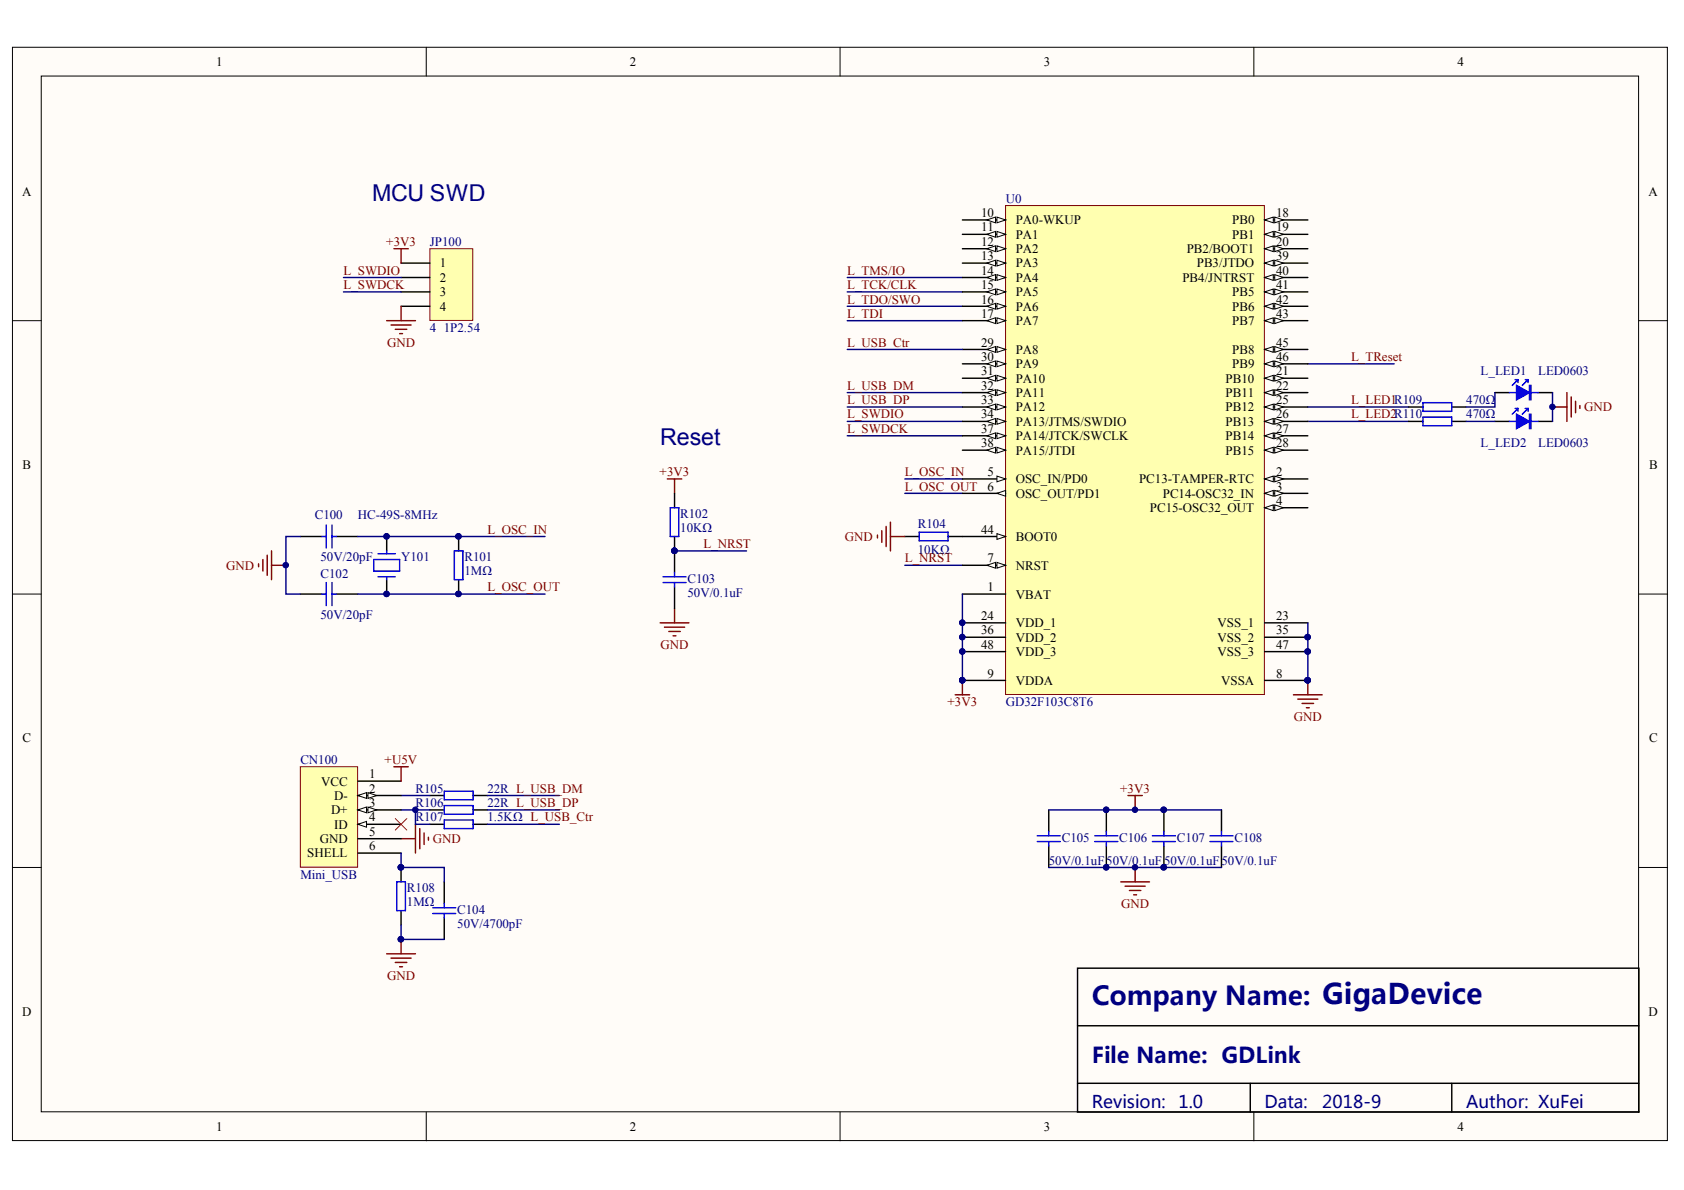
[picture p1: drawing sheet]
<svg xmlns="http://www.w3.org/2000/svg" width="297mm" height="210mm" viewBox="0 0 297 210" stroke-linecap="round" stroke-linejoin="round" font-family="sans-serif">
<defs><g id="words">
<text font-size="4.6" fill="#000080" x="192.6" y="177.2">Company Name: GigaDevice</text>
<g font-size="4.1" fill="#000080">
<text x="65.7" y="35.4">MCU SWD</text>
<text x="116.4" y="78.5">Reset</text>
</g>
<text font-size="3.8" fill="#000080" x="192.6" y="187.6">File Name: GDLink</text>
<g font-size="3.1" fill="#000080">
<text x="192.6" y="195.4">Revision:</text>
<text x="207.9" y="195.4">1.0</text>
<text x="223.1" y="195.4">Data:</text>
<text x="233.2" y="195.4">2018-9</text>
<text x="258.6" y="195.4">Author: XuFei</text>
</g>
<g font-size="2.3">
<text x="38.1" y="11.6">1</text>
<text x="111.1" y="11.6">2</text>
<text x="184.1" y="11.6">3</text>
<text x="257.1" y="11.6">4</text>
<text x="3.9" y="34.5">A</text>
<text x="290.8" y="34.5">A</text>
<text x="173" y="38.3">10</text>
<text x="173" y="40.8">11</text>
<text x="179.2" y="39.6">PA0-WKUP</text>
<text x="217.4" y="39.6">PB0</text>
<text x="225.1" y="38.3">18</text>
<text x="225.1" y="40.8">19</text>
<text x="77.6" y="47.2">1</text>
<text x="173" y="43.4">12</text>
<text x="173" y="45.9">13</text>
<text x="179.2" y="42.1">PA1</text>
<text x="179.2" y="44.6">PA2</text>
<text x="179.2" y="47.2">PA3</text>
<text x="209.3" y="44.6">PB2/BOOT1</text>
<text x="211.1" y="47.2">PB3/JTDO</text>
<text x="217.4" y="42.1">PB1</text>
<text x="225.1" y="43.4">20</text>
<text x="225.1" y="45.9">39</text>
<text x="77.6" y="49.7">2</text>
<text x="77.6" y="52.3">3</text>
<text x="173" y="48.4">14</text>
<text x="173" y="51">15</text>
<text x="173" y="53.5">16</text>
<text x="179.2" y="49.7">PA4</text>
<text x="179.2" y="52.3">PA5</text>
<text x="208.6" y="49.7">PB4/JNTRST</text>
<text x="217.4" y="52.3">PB5</text>
<text x="225.1" y="48.4">40</text>
<text x="225.1" y="51">41</text>
<text x="225.1" y="53.5">42</text>
<text x="77.6" y="54.8">4</text>
<text x="173" y="56.1">17</text>
<text x="179.2" y="54.8">PA6</text>
<text x="179.2" y="57.3">PA7</text>
<text x="217.4" y="54.8">PB6</text>
<text x="217.4" y="57.3">PB7</text>
<text x="225.1" y="56.1">43</text>
<text x="173" y="61.1">29</text>
<text x="173" y="63.7">30</text>
<text x="179.2" y="62.4">PA8</text>
<text x="179.2" y="64.9">PA9</text>
<text x="217.4" y="62.4">PB8</text>
<text x="217.4" y="64.9">PB9</text>
<text x="225.1" y="61.1">45</text>
<text x="225.1" y="63.7">46</text>
<text x="173" y="66.2">31</text>
<text x="173" y="68.7">32</text>
<text x="173" y="71.3">33</text>
<text x="179.2" y="67.5">PA10</text>
<text x="179.2" y="70">PA11</text>
<text x="216.2" y="67.5">PB10</text>
<text x="216.2" y="70">PB11</text>
<text x="225.1" y="66.2">21</text>
<text x="225.1" y="68.7">22</text>
<text x="225.1" y="71.3">25</text>
<text x="173" y="73.8">34</text>
<text x="173" y="76.4">37</text>
<text x="179.2" y="72.5">PA12</text>
<text x="179.2" y="75.1">PA13/JTMS/SWDIO</text>
<text x="179.2" y="77.7">PA14/JTCK/SWCLK</text>
<text x="216.2" y="72.5">PB12</text>
<text x="216.2" y="75.1">PB13</text>
<text x="216.2" y="77.7">PB14</text>
<text x="225.1" y="73.8">26</text>
<text x="225.1" y="76.4">27</text>
<text x="4" y="82.7">B</text>
<text x="173" y="78.9">38</text>
<text x="174.2" y="84">5</text>
<text x="179.2" y="80.2">PA15/JTDI</text>
<text x="216.2" y="80.2">PB15</text>
<text x="225.1" y="78.9">28</text>
<text x="225.1" y="84">2</text>
<text x="290.9" y="82.7">B</text>
<text x="174.2" y="86.5">6</text>
<text x="179.2" y="85.3">OSC_IN/PD0</text>
<text x="179.2" y="87.8">OSC_OUT/PD1</text>
<text x="200.9" y="85.3">PC13-TAMPER-RTC</text>
<text x="205.1" y="87.8">PC14-OSC32_IN</text>
<text x="225.1" y="86.5">3</text>
<text x="225.1" y="89.1">4</text>
<text x="173" y="94.1">44</text>
<text x="179.2" y="95.4">BOOT0</text>
<text x="202.8" y="90.3">PC15-OSC32_OUT</text>
<text x="174.2" y="99.2">7</text>
<text x="179.2" y="100.5">NRST</text>
<text x="174.2" y="104.3">1</text>
<text x="179.2" y="105.6">VBAT</text>
<text x="173" y="109.4">24</text>
<text x="173" y="111.9">36</text>
<text x="179.2" y="110.6">VDD_1</text>
<text x="179.2" y="113.2">VDD_2</text>
<text x="214.8" y="110.6">VSS_1</text>
<text x="214.8" y="113.2">VSS_2</text>
<text x="225.1" y="109.4">23</text>
<text x="225.1" y="111.9">35</text>
<text x="173" y="114.4">48</text>
<text x="174.2" y="119.5">9</text>
<text x="179.2" y="115.7">VDD_3</text>
<text x="214.8" y="115.7">VSS_3</text>
<text x="225.1" y="114.4">47</text>
<text x="225.1" y="119.5">8</text>
<text x="179.2" y="120.8">VDDA</text>
<text x="215.4" y="120.8">VSSA</text>
<text x="4" y="131">C</text>
<text x="290.9" y="131">C</text>
<text x="65.1" y="137.3">1</text>
<text x="56.7" y="138.6">VCC</text>
<text x="58.4" y="143.6">D+</text>
<text x="58.9" y="141.1">D-</text>
<text x="65.1" y="139.8">2</text>
<text x="65.1" y="142.4">3</text>
<text x="56.4" y="148.7">GND</text>
<text x="58.9" y="146.2">ID</text>
<text x="65.1" y="144.9">4</text>
<text x="65.1" y="147.4">5</text>
<text x="65.1" y="150">6</text>
<text x="54.2" y="151.2">SHELL</text>
<text x="3.9" y="179.1">D</text>
<text x="290.8" y="179.1">D</text>
<text x="38.1" y="199.5">1</text>
<text x="111.1" y="199.5">2</text>
<text x="184.1" y="199.5">3</text>
<text x="257.1" y="199.5">4</text>
</g>
<g font-size="2.3" fill="#000080">
<text x="177.4" y="35.8">U0</text>
<text x="75.8" y="43.4">JP100</text>
<text x="75.8" y="58.6">4¡Á 1P2.54</text>
<text x="258.6" y="71.3">470Ω</text>
<text x="261.2" y="66.2">L_LED1</text>
<text x="271.3" y="66.2">LED0603</text>
<text x="258.6" y="73.8">470Ω</text>
<text x="261.2" y="78.9">L_LED2</text>
<text x="271.3" y="78.9">LED0603</text>
<text x="55.5" y="91.6">C100</text>
<text x="63.1" y="91.6">HC-49S-8MHz</text>
<text x="120" y="91.3">R102</text>
<text x="120" y="93.9">10KΩ</text>
<text x="161.9" y="93.1">R104</text>
<text x="56.5" y="98.9">50V/20pF</text>
<text x="56.5" y="102">C102</text>
<text x="70.8" y="98.9">Y101</text>
<text x="81.9" y="98.9">R101</text>
<text x="81.9" y="101.5">1MΩ</text>
<text x="161.9" y="97.7">10KΩ</text>
<text x="121.2" y="102.8">C103</text>
<text x="121.2" y="105.3">50V/0.1uF</text>
<text x="56.5" y="109.1">50V/20pF</text>
<text x="177.4" y="124.6">GD32F103C8T6</text>
<text x="53" y="134.8">CN100</text>
<text x="73.3" y="139.8">R105</text>
<text x="73.3" y="142.4">R106</text>
<text x="86" y="139.8">22R L_USB_DM</text>
<text x="86" y="142.4">22R L_USB_DP</text>
<text x="73.3" y="144.9">R107</text>
<text x="86" y="144.9">1.5KΩ L_USB_Ctr</text>
<text x="187.3" y="148.4">C105</text>
<text x="197.4" y="148.4">C106</text>
<text x="207.6" y="148.4">C107</text>
<text x="217.7" y="148.4">C108</text>
<text x="53" y="155.1">Mini_USB</text>
<text x="185" y="152.5">50V/0.1uF50V/0.1uF</text>
<text x="205.3" y="152.5">50V/0.1uF</text>
<text x="215.5" y="152.5">50V/0.1uF</text>
<text x="71.8" y="157.4">R108</text>
<text x="71.8" y="159.9">1MΩ</text>
<text x="80.6" y="161.2">C104</text>
<text x="80.6" y="163.7">50V/4700pF</text>
</g>
<g font-size="2.3" fill="#800000">
<text x="68.1" y="43.4">+3V3</text>
<text x="60.6" y="48.4">L_SWDIO</text>
<text x="60.6" y="51">L_SWDCK</text>
<text x="149.4" y="48.4">L_TMS/IO</text>
<text x="149.4" y="53.5">L_TDO/SWO</text>
<text x="149.4" y="51">L_TCK/CLK</text>
<text x="149.4" y="56.1">L_TDI</text>
<text x="68.3" y="61.1">GND</text>
<text x="149.4" y="61.1">L_USB_Ctr</text>
<text x="238.3" y="63.7">L_TReset</text>
<text x="149.4" y="71.3">L_USB_DP</text>
<text x="149.4" y="68.7">L_USB_DM</text>
<text x="238.3" y="71.3">L_LED1R109</text>
<text x="149.4" y="73.8">L_SWDIO</text>
<text x="149.4" y="76.4">L_SWDCK</text>
<text x="238.3" y="73.8">L_LED2R110</text>
<text x="279.4" y="72.5">GND</text>
<text x="116.3" y="84">+3V3</text>
<text x="159.6" y="84">L_OSC_IN</text>
<text x="159.6" y="86.5">L_OSC_OUT</text>
<text x="86" y="94.1">L_OSC_IN</text>
<text x="149" y="95.4">GND</text>
<text x="39.9" y="100.5">GND</text>
<text x="124.1" y="96.7">L_NRST</text>
<text x="159.6" y="99.2">L_NRST</text>
<text x="86" y="104.3">L_OSC_OUT</text>
<text x="116.5" y="114.4">GND</text>
<text x="167.1" y="124.6">+3V3</text>
<text x="228.2" y="127.1">GND</text>
<text x="67.8" y="134.8">+U5V</text>
<text x="197.6" y="139.8">+3V3</text>
<text x="76.3" y="148.7">GND</text>
<text x="197.8" y="160.1">GND</text>
<text x="68.3" y="172.8">GND</text>
</g>
</g></defs>
<g fill="#fffcf8" stroke="#000" stroke-width=".18">
<path d="M2.2 8.3h291.9v192.9h-291.9z"/>
<path d="M7.3 13.4h281.7v182.7h-281.7z"/>
</g>
<path d="M75.2 8.3v5.1M148.2 8.3v5.1M221.2 8.3v5.1M2.2 56.6h5.1M289.1 56.6h5.1M2.2 104.8h5.1M289.1 104.8h5.1M2.2 153h5.1M289.1 153h5.1M75.2 196.2v5M148.2 196.2v5M221.2 196.2v5" fill="none" stroke="#000" stroke-width=".18"/>
<g fill="none" stroke="#000" stroke-width=".25">
<path d="M53 94.6h3.8M59.3 94.6h3.8M68.2 94.6v2.6M80.9 94.6v2.6M119 87v2.6M119 94.6v6.4M159.6 94.6h2.5M167.2 94.6h2.6M53 104.8h3.8M59.3 104.8h3.8M68.2 102.2v2.6M80.9 102.2v2.6"/>
<path d="M119 103.5v3.8M185 142.9v3.8M185 149.2v3.8M195.1 142.9v3.8M195.1 149.2v3.8M205.3 142.9v3.8M205.3 149.2v3.8M215.5 142.9v3.8M215.5 149.2v3.8M190.1 170.8h99v25.4h-99zM190.1 180.9h99M190.1 191.1h99"/>
<path d="M220.5 191.1v5.1M256.1 191.1v5.1"/>
</g>
<path d="M230.7 64.2h15.2M230.7 71.8h17.8M230.7 74.3h17.8M53 94.6h-2.6v10.2h2.6M63.1 94.6h33M119 97.2h12.7M159.6 99.7h10.2M159.6 84.5h10.2M159.6 87h10.2M63.1 104.8h33" fill="none" stroke="#000080" stroke-width=".25"/>
<g fill="none" stroke="#00f" stroke-width=".25">
<path d="M56.8 94.6h.7M57.5 92.6v4.1M58.6 94.6h.7M58.6 92.6v4.1M65.9 98.7h4.6v2h-4.6zM66.7 97.7h3M68.2 97.2v.5M80.1 97.2h1.6v5h-1.6zM118.2 89.6h1.5v5h-1.5zM162.1 93.9h5.1v1.5h-5.1zM56.8 104.8h.7M57.5 102.8v4"/>
<path d="M58.6 102.8v4M58.6 104.8h.7M66.7 101.7h3M68.2 101.7v.5M117 101.7h4M117 102.8h4M119 101v.7M119 102.8v.7M183 147.4h4M183 148.4h4M185 146.7v.7M185 148.4v.8"/>
<path d="M193.1 147.4h4.1M193.1 148.4h4.1M195.1 146.7v.7M195.1 148.4v.8M203.3 147.4h4M203.3 148.4h4M205.3 146.7v.7M205.3 148.4v.8M213.4 147.4h4.1M213.4 148.4h4.1M215.5 146.7v.7M215.5 148.4v.8"/>
</g>
<g fill="#000080" stroke="#000080" stroke-width=".18">
<circle cx="68.2" cy="104.8" r=".48"/>
<circle cx="68.2" cy="94.6" r=".48"/>
<circle cx="50.4" cy="99.7" r=".49"/>
<circle cx="119" cy="97.1" r=".48"/>
<circle cx="195.1" cy="153" r=".48"/>
<circle cx="195.1" cy="142.8" r=".48"/>
<circle cx="205.3" cy="153" r=".49"/>
<circle cx="205.3" cy="142.8" r=".49"/>
<circle cx="80.9" cy="104.8" r=".49"/>
<circle cx="80.9" cy="94.6" r=".49"/>
<circle cx="200.2" cy="153" r=".48"/>
<circle cx="200.2" cy="142.8" r=".48"/>
<circle cx="230.7" cy="120" r=".49"/>
</g>
<g fill="none" stroke="#800000" stroke-width=".25">
<path d="M45.6 99.5v.5M46.4 98.7v2M47.1 97.9v3.6M47.9 97.2v5M47.9 99.7h2.5M117.7 84.5h2.6M119 84.5v2.5M154.8 94.4v.5M155.5 93.6v2.1M156.3 92.9v3.5M157.1 92.1v5.1M157.1 94.6h2.5"/>
<path d="M116.4 109.9h5.1M117.2 110.6h3.6M118 111.4h2M118.7 112.1h.5M119 107.3v2.6M228.1 122.6h5.1M228.9 123.3h3.6M229.7 124.1h2M230.4 124.8h.5M230.7 120v2.6M197.7 155.6h5.1M198.4 156.3h3.6"/>
<path d="M199 140.3h2.5M199.2 157.1h2M200 157.8h.5M200.2 140.3v2.6M200.2 153v2.6"/>
</g>
<path d="M75.8 43.9h7.6v12.6h-7.6z" fill="#ffffb0" stroke="#800000" stroke-width=".18"/>
<path d="M70.7 46.4h5.1M70.7 48.9h5.1M70.7 51.5h5.1M70.7 54h5.1" fill="none" stroke="#000" stroke-width=".25"/>
<path d="M68.2 56.6h5.1M69 57.3h3.5M69.5 43.9h2.5M69.7 58.1h2.1M70.5 58.8h.5M70.7 43.9v2.5M70.7 54v2.6M168.5 122.6h2.5M169.8 120v2.6" fill="none" stroke="#800000" stroke-width=".25"/>
<path d="M60.6 48.9h10.1M60.6 51.5h10.1M149.4 48.9h20.4M149.4 51.5h20.4M149.4 54h20.4M149.4 56.6h20.4M149.4 76.9h20.4M149.4 74.3h20.4M149.4 69.3h20.4M149.4 71.8h20.4M185 142.9h30.5M185 153h30.5" fill="none" stroke="#000080" stroke-width=".25"/>
<circle cx="169.7" cy="120" r=".48" fill="#000080" stroke="#000080" stroke-width=".18"/>
<path d="M177.4 36.3h45.6v86.2h-45.6z" fill="#ffffb0" stroke="#800000" stroke-width=".18"/>
<path d="M169.8 94.6h7.6" fill="none" stroke="#000" stroke-width=".25"/>
<path d="M175.8 94.1l1.6 .5-1.6 .5z" fill="#fffcf8" stroke="#000" stroke-width=".18"/>
<path d="M169.8 99.7h7.6" fill="none" stroke="#000" stroke-width=".25"/>
<g fill="#fffcf8" stroke="#000" stroke-width=".18">
<path d="M175.8 99.2l1.6 .5-1.6 .5z"/>
<path d="M174.1 99.7l1.5-.5v1z"/>
</g>
<path d="M169.8 84.5h7.6" fill="none" stroke="#000" stroke-width=".25"/>
<path d="M175.8 84l1.6 .5-1.6 .5z" fill="#fffcf8" stroke="#000" stroke-width=".18"/>
<path d="M169.8 87h7.6" fill="none" stroke="#000" stroke-width=".25"/>
<path d="M175.8 87l1.6-.5v1z" fill="#fffcf8" stroke="#000" stroke-width=".18"/>
<path d="M169.8 38.8h7.6" fill="none" stroke="#000" stroke-width=".25"/>
<g fill="#fffcf8" stroke="#000" stroke-width=".18">
<path d="M175.8 38.3l1.6 .5-1.6 .5z"/>
<path d="M174.1 38.8l1.5-.5v1z"/>
</g>
<path d="M169.8 41.3h7.6" fill="none" stroke="#000" stroke-width=".25"/>
<g fill="#fffcf8" stroke="#000" stroke-width=".18">
<path d="M175.8 40.8l1.6 .5-1.6 .5z"/>
<path d="M174.1 41.3l1.5-.5v1z"/>
</g>
<path d="M169.8 43.9h7.6" fill="none" stroke="#000" stroke-width=".25"/>
<g fill="#fffcf8" stroke="#000" stroke-width=".18">
<path d="M175.8 43.4l1.6 .5-1.6 .5z"/>
<path d="M174.1 43.9l1.5-.5v1z"/>
</g>
<path d="M169.8 46.4h7.6" fill="none" stroke="#000" stroke-width=".25"/>
<g fill="#fffcf8" stroke="#000" stroke-width=".18">
<path d="M175.8 45.9l1.6 .5-1.6 .5z"/>
<path d="M174.1 46.4l1.5-.5v1z"/>
</g>
<path d="M169.8 48.9h7.6" fill="none" stroke="#000" stroke-width=".25"/>
<g fill="#fffcf8" stroke="#000" stroke-width=".18">
<path d="M175.8 48.4l1.6 .5-1.6 .6z"/>
<path d="M174.1 48.9l1.5-.5v1.1z"/>
</g>
<path d="M169.8 51.5h7.6" fill="none" stroke="#000" stroke-width=".25"/>
<g fill="#fffcf8" stroke="#000" stroke-width=".18">
<path d="M175.8 51l1.6 .5-1.6 .5z"/>
<path d="M174.1 51.5l1.5-.5v1z"/>
</g>
<path d="M169.8 54h7.6" fill="none" stroke="#000" stroke-width=".25"/>
<g fill="#fffcf8" stroke="#000" stroke-width=".18">
<path d="M175.8 53.5l1.6 .5-1.6 .5z"/>
<path d="M174.1 54l1.5-.5v1z"/>
</g>
<path d="M169.8 56.6h7.6" fill="none" stroke="#000" stroke-width=".25"/>
<g fill="#fffcf8" stroke="#000" stroke-width=".18">
<path d="M175.8 56.1l1.6 .5-1.6 .5z"/>
<path d="M174.1 56.6l1.5-.5v1z"/>
</g>
<path d="M169.8 61.6h7.6" fill="none" stroke="#000" stroke-width=".25"/>
<g fill="#fffcf8" stroke="#000" stroke-width=".18">
<path d="M175.8 61.1l1.6 .5-1.6 .5z"/>
<path d="M174.1 61.6l1.5-.5v1z"/>
</g>
<path d="M169.8 64.2h7.6" fill="none" stroke="#000" stroke-width=".25"/>
<g fill="#fffcf8" stroke="#000" stroke-width=".18">
<path d="M175.8 63.7l1.6 .5-1.6 .5z"/>
<path d="M174.1 64.2l1.5-.5v1z"/>
</g>
<path d="M169.8 66.7h7.6" fill="none" stroke="#000" stroke-width=".25"/>
<g fill="#fffcf8" stroke="#000" stroke-width=".18">
<path d="M175.8 66.2l1.6 .5-1.6 .5z"/>
<path d="M174.1 66.7l1.5-.5v1z"/>
</g>
<path d="M169.8 69.3h7.6" fill="none" stroke="#000" stroke-width=".25"/>
<g fill="#fffcf8" stroke="#000" stroke-width=".18">
<path d="M175.8 68.7l1.6 .6-1.6 .5z"/>
<path d="M174.1 69.3l1.5-.6v1.1z"/>
</g>
<path d="M169.8 71.8h7.6" fill="none" stroke="#000" stroke-width=".25"/>
<g fill="#fffcf8" stroke="#000" stroke-width=".18">
<path d="M175.8 71.3l1.6 .5-1.6 .5z"/>
<path d="M174.1 71.8l1.5-.5v1z"/>
</g>
<path d="M169.8 74.3h7.6" fill="none" stroke="#000" stroke-width=".25"/>
<g fill="#fffcf8" stroke="#000" stroke-width=".18">
<path d="M175.8 73.8l1.6 .5-1.6 .5z"/>
<path d="M174.1 74.3l1.5-.5v1z"/>
</g>
<path d="M169.8 76.9h7.6" fill="none" stroke="#000" stroke-width=".25"/>
<g fill="#fffcf8" stroke="#000" stroke-width=".18">
<path d="M175.8 76.4l1.6 .5-1.6 .5z"/>
<path d="M174.1 76.9l1.5-.5v1z"/>
</g>
<path d="M169.8 79.4h7.6" fill="none" stroke="#000" stroke-width=".25"/>
<g fill="#fffcf8" stroke="#000" stroke-width=".18">
<path d="M175.8 78.9l1.6 .5-1.6 .5z"/>
<path d="M174.1 79.4l1.5-.5v1z"/>
</g>
<path d="M223.1 38.8h7.6" fill="none" stroke="#000" stroke-width=".25"/>
<g fill="#fffcf8" stroke="#000" stroke-width=".18">
<path d="M223.1 38.8l1.5-.5v1z"/>
<path d="M224.8 38.3l1.6 .5-1.6 .5z"/>
</g>
<path d="M223.1 41.3h7.6" fill="none" stroke="#000" stroke-width=".25"/>
<g fill="#fffcf8" stroke="#000" stroke-width=".18">
<path d="M223.1 41.3l1.5-.5v1z"/>
<path d="M224.8 40.8l1.6 .5-1.6 .5z"/>
</g>
<path d="M223.1 43.9h7.6" fill="none" stroke="#000" stroke-width=".25"/>
<g fill="#fffcf8" stroke="#000" stroke-width=".18">
<path d="M223.1 43.9l1.5-.5v1z"/>
<path d="M224.8 43.4l1.6 .5-1.6 .5z"/>
</g>
<path d="M223.1 46.4h7.6" fill="none" stroke="#000" stroke-width=".25"/>
<g fill="#fffcf8" stroke="#000" stroke-width=".18">
<path d="M223.1 46.4l1.5-.5v1z"/>
<path d="M224.8 45.9l1.6 .5-1.6 .5z"/>
</g>
<path d="M223.1 48.9h7.6" fill="none" stroke="#000" stroke-width=".25"/>
<g fill="#fffcf8" stroke="#000" stroke-width=".18">
<path d="M223.1 48.9l1.5-.5v1.1z"/>
<path d="M224.8 48.4l1.6 .5-1.6 .6z"/>
</g>
<path d="M223.1 51.5h7.6" fill="none" stroke="#000" stroke-width=".25"/>
<g fill="#fffcf8" stroke="#000" stroke-width=".18">
<path d="M223.1 51.5l1.5-.5v1z"/>
<path d="M224.8 51l1.6 .5-1.6 .5z"/>
</g>
<path d="M223.1 54h7.6" fill="none" stroke="#000" stroke-width=".25"/>
<g fill="#fffcf8" stroke="#000" stroke-width=".18">
<path d="M223.1 54l1.5-.5v1z"/>
<path d="M224.8 53.5l1.6 .5-1.6 .5z"/>
</g>
<path d="M223.1 56.6h7.6" fill="none" stroke="#000" stroke-width=".25"/>
<g fill="#fffcf8" stroke="#000" stroke-width=".18">
<path d="M223.1 56.6l1.5-.5v1z"/>
<path d="M224.8 56.1l1.6 .5-1.6 .5z"/>
</g>
<path d="M223.1 61.6h7.6" fill="none" stroke="#000" stroke-width=".25"/>
<g fill="#fffcf8" stroke="#000" stroke-width=".18">
<path d="M223.1 61.6l1.5-.5v1z"/>
<path d="M224.8 61.1l1.6 .5-1.6 .5z"/>
</g>
<path d="M223.1 64.2h7.6" fill="none" stroke="#000" stroke-width=".25"/>
<g fill="#fffcf8" stroke="#000" stroke-width=".18">
<path d="M223.1 64.2l1.5-.5v1z"/>
<path d="M224.8 63.7l1.6 .5-1.6 .5z"/>
</g>
<path d="M223.1 66.7h7.6" fill="none" stroke="#000" stroke-width=".25"/>
<g fill="#fffcf8" stroke="#000" stroke-width=".18">
<path d="M223.1 66.7l1.5-.5v1z"/>
<path d="M224.8 66.2l1.6 .5-1.6 .5z"/>
</g>
<path d="M223.1 69.3h7.6" fill="none" stroke="#000" stroke-width=".25"/>
<g fill="#fffcf8" stroke="#000" stroke-width=".18">
<path d="M223.1 69.3l1.5-.6v1.1z"/>
<path d="M224.8 68.7l1.6 .6-1.6 .5z"/>
</g>
<path d="M223.1 71.8h7.6" fill="none" stroke="#000" stroke-width=".25"/>
<g fill="#fffcf8" stroke="#000" stroke-width=".18">
<path d="M223.1 71.8l1.5-.5v1z"/>
<path d="M224.8 71.3l1.6 .5-1.6 .5z"/>
</g>
<path d="M223.1 74.3h7.6" fill="none" stroke="#000" stroke-width=".25"/>
<g fill="#fffcf8" stroke="#000" stroke-width=".18">
<path d="M223.1 74.3l1.5-.5v1z"/>
<path d="M224.8 73.8l1.6 .5-1.6 .5z"/>
</g>
<path d="M223.1 76.9h7.6" fill="none" stroke="#000" stroke-width=".25"/>
<g fill="#fffcf8" stroke="#000" stroke-width=".18">
<path d="M223.1 76.9l1.5-.5v1z"/>
<path d="M224.8 76.4l1.6 .5-1.6 .5z"/>
</g>
<path d="M223.1 79.4h7.6" fill="none" stroke="#000" stroke-width=".25"/>
<g fill="#fffcf8" stroke="#000" stroke-width=".18">
<path d="M223.1 79.4l1.5-.5v1z"/>
<path d="M224.8 78.9l1.6 .5-1.6 .5z"/>
</g>
<path d="M223.1 84.5h7.6" fill="none" stroke="#000" stroke-width=".25"/>
<g fill="#fffcf8" stroke="#000" stroke-width=".18">
<path d="M223.1 84.5l1.5-.5v1z"/>
<path d="M224.8 84l1.6 .5-1.6 .5z"/>
</g>
<path d="M223.1 87h7.6" fill="none" stroke="#000" stroke-width=".25"/>
<g fill="#fffcf8" stroke="#000" stroke-width=".18">
<path d="M223.1 87l1.5-.5v1z"/>
<path d="M224.8 86.5l1.6 .5-1.6 .5z"/>
</g>
<path d="M223.1 89.6h7.6" fill="none" stroke="#000" stroke-width=".25"/>
<g fill="#fffcf8" stroke="#000" stroke-width=".18">
<path d="M223.1 89.6l1.5-.5v1z"/>
<path d="M224.8 89.1l1.6 .5-1.6 .5z"/>
</g>
<g fill="none" stroke="#000" stroke-width=".25">
<path d="M248.5 74.3h2.5M248.5 71.8h2.5M256.1 74.3h2.5M256.1 71.8h2.5M263.7 69.3h2.5M263.7 74.3h2.5M271.3 69.3h2.5M271.3 74.3h2.5M169.8 104.8h7.6M169.8 109.9h7.6M169.8 112.4h7.6M169.8 114.9h7.6"/>
<path d="M223.1 109.9h7.6M223.1 112.4h7.6M223.1 114.9h7.6M169.8 120h7.6M223.1 120h7.6M70.7 153v2.6M75.8 140.3h2.6M75.8 142.9h2.6M75.8 145.4h2.6M78.4 155.6v3.8M83.4 140.3h2.6M83.4 142.9h2.6"/>
<path d="M83.4 145.4h2.6M70.7 160.6v2.6M78.4 161.9v3.8"/>
</g>
<g fill="#000080" stroke="#000080" stroke-width=".18">
<circle cx="169.7" cy="109.8" r=".48"/>
<circle cx="169.7" cy="112.4" r=".48"/>
<circle cx="169.7" cy="114.9" r=".48"/>
<circle cx="169.7" cy="120" r=".48"/>
<circle cx="230.7" cy="112.4" r=".49"/>
<circle cx="230.7" cy="114.9" r=".49"/>
<circle cx="230.7" cy="120" r=".49"/>
<circle cx="273.8" cy="71.8" r=".48"/>
<circle cx="70.7" cy="153" r=".49"/>
<circle cx="70.7" cy="165.7" r=".49"/>
<circle cx="73.3" cy="142.8" r=".48"/>
</g>
<g fill="none" stroke="#000080" stroke-width=".25">
<path d="M149.4 61.6h20.4M258.6 74.3h5.1M263.7 69.3v2.5h-5.1M273.8 69.3v5M169.8 104.8v15.2M230.7 109.9v10.1M70.7 140.3h5.1M70.7 142.9h5.1M73.3 142.9v2.5h2.5M86 140.3h12.7M86 142.9h12.7M86 145.4h12.7"/>
<path d="M70.7 163.2v2.5h7.7"/>
</g>
<g fill="#00f" stroke="#00f" stroke-width=".25">
<path d="M267.5 68l2.3 1.3-2.3 1.2z"/>
<path d="M267.5 73.1l2.3 1.2-2.3 1.3z"/>
<path d="M269.8 68h.2v2.5h-.2z" fill-rule="evenodd"/>
<path d="M269.8 73.1h.2v2.5h-.2z" fill-rule="evenodd"/>
</g>
<g fill="none" stroke="#00f" stroke-width=".25">
<path d="M251 71h5.1v1.6h-5.1zM251 73.6h5.1v1.5h-5.1zM266.2 69.3h1.3M266.2 74.3h1.3M267.2 67h.6M267.2 72h.6M267.8 67l-1.1 1M267.8 67v.5M267.8 72v.6M267.8 72l-1.1 1.1M269 67h.5M269 72h.5"/>
<path d="M269.5 67l-1 1M269.5 67v.5M269.5 72v.6M269.5 72l-1 1.1M270 69.3h1.3M270 74.3h1.3M78.4 139.6h5v1.5h-5zM70 155.6h1.5v5h-1.5zM78.4 142.1h5v1.5h-5zM78.4 144.6h5v1.6h-5zM78.4 159.4v.7M76.3 160.1h4.1"/>
<path d="M76.3 161.1h4.1M78.4 161.1v.8"/>
</g>
<g fill="none" stroke="#800000" stroke-width=".25">
<path d="M273.8 71.8h2.6M276.4 69.3v5M277.1 70v3.6M277.9 70.8v2M278.7 71.5v.5M70.7 147.9h2.6M73.3 145.4v5.1M74 146.2v3.5M74.8 146.9v2.1M75.6 147.7v.5M68.2 168.2h5.1M69 169h3.5"/>
<path d="M69.7 169.8h2.1M70.5 170.5h.5M70.7 165.7v2.5"/>
</g>
<path d="M53 135.2h10.1v17.8h-10.1z" fill="#ffffb0" stroke="#800000" stroke-width=".18"/>
<path d="M63.1 137.8h7.6M63.1 140.3h7.6" fill="none" stroke="#000" stroke-width=".25"/>
<g fill="#fffcf8" stroke="#000" stroke-width=".18">
<path d="M63.1 140.3l1.6-.5v1z"/>
<path d="M64.9 139.8l1.5 .5-1.5 .5z"/>
</g>
<path d="M63.1 142.9h7.6" fill="none" stroke="#000" stroke-width=".25"/>
<g fill="#fffcf8" stroke="#000" stroke-width=".18">
<path d="M63.1 142.9l1.6-.5v1z"/>
<path d="M64.9 142.4l1.5 .5-1.5 .5z"/>
</g>
<path d="M63.1 145.4h7.6" fill="none" stroke="#000" stroke-width=".25"/>
<path d="M63.1 145.4l1.6-.5v1z" fill="#fffcf8" stroke="#000" stroke-width=".18"/>
<path d="M63.1 147.9h7.6M63.1 150.5h7.6" fill="none" stroke="#000" stroke-width=".25"/>
<path d="M70.7 150.5v2.5h7.7v2.6" fill="none" stroke="#000080" stroke-width=".25"/>
<circle cx="70.7" cy="153" r=".49" fill="#000080" stroke="#000080" stroke-width=".18"/>
<path d="M69.7 144.4l2.1 2M71.8 144.4l-2.1 2" fill="none" stroke="#f00" stroke-width=".18"/>
<path d="M69.5 135.2h2.5M70.7 135.2v2.6" fill="none" stroke="#800000" stroke-width=".25"/>
<use href="#words"/>
</svg>
